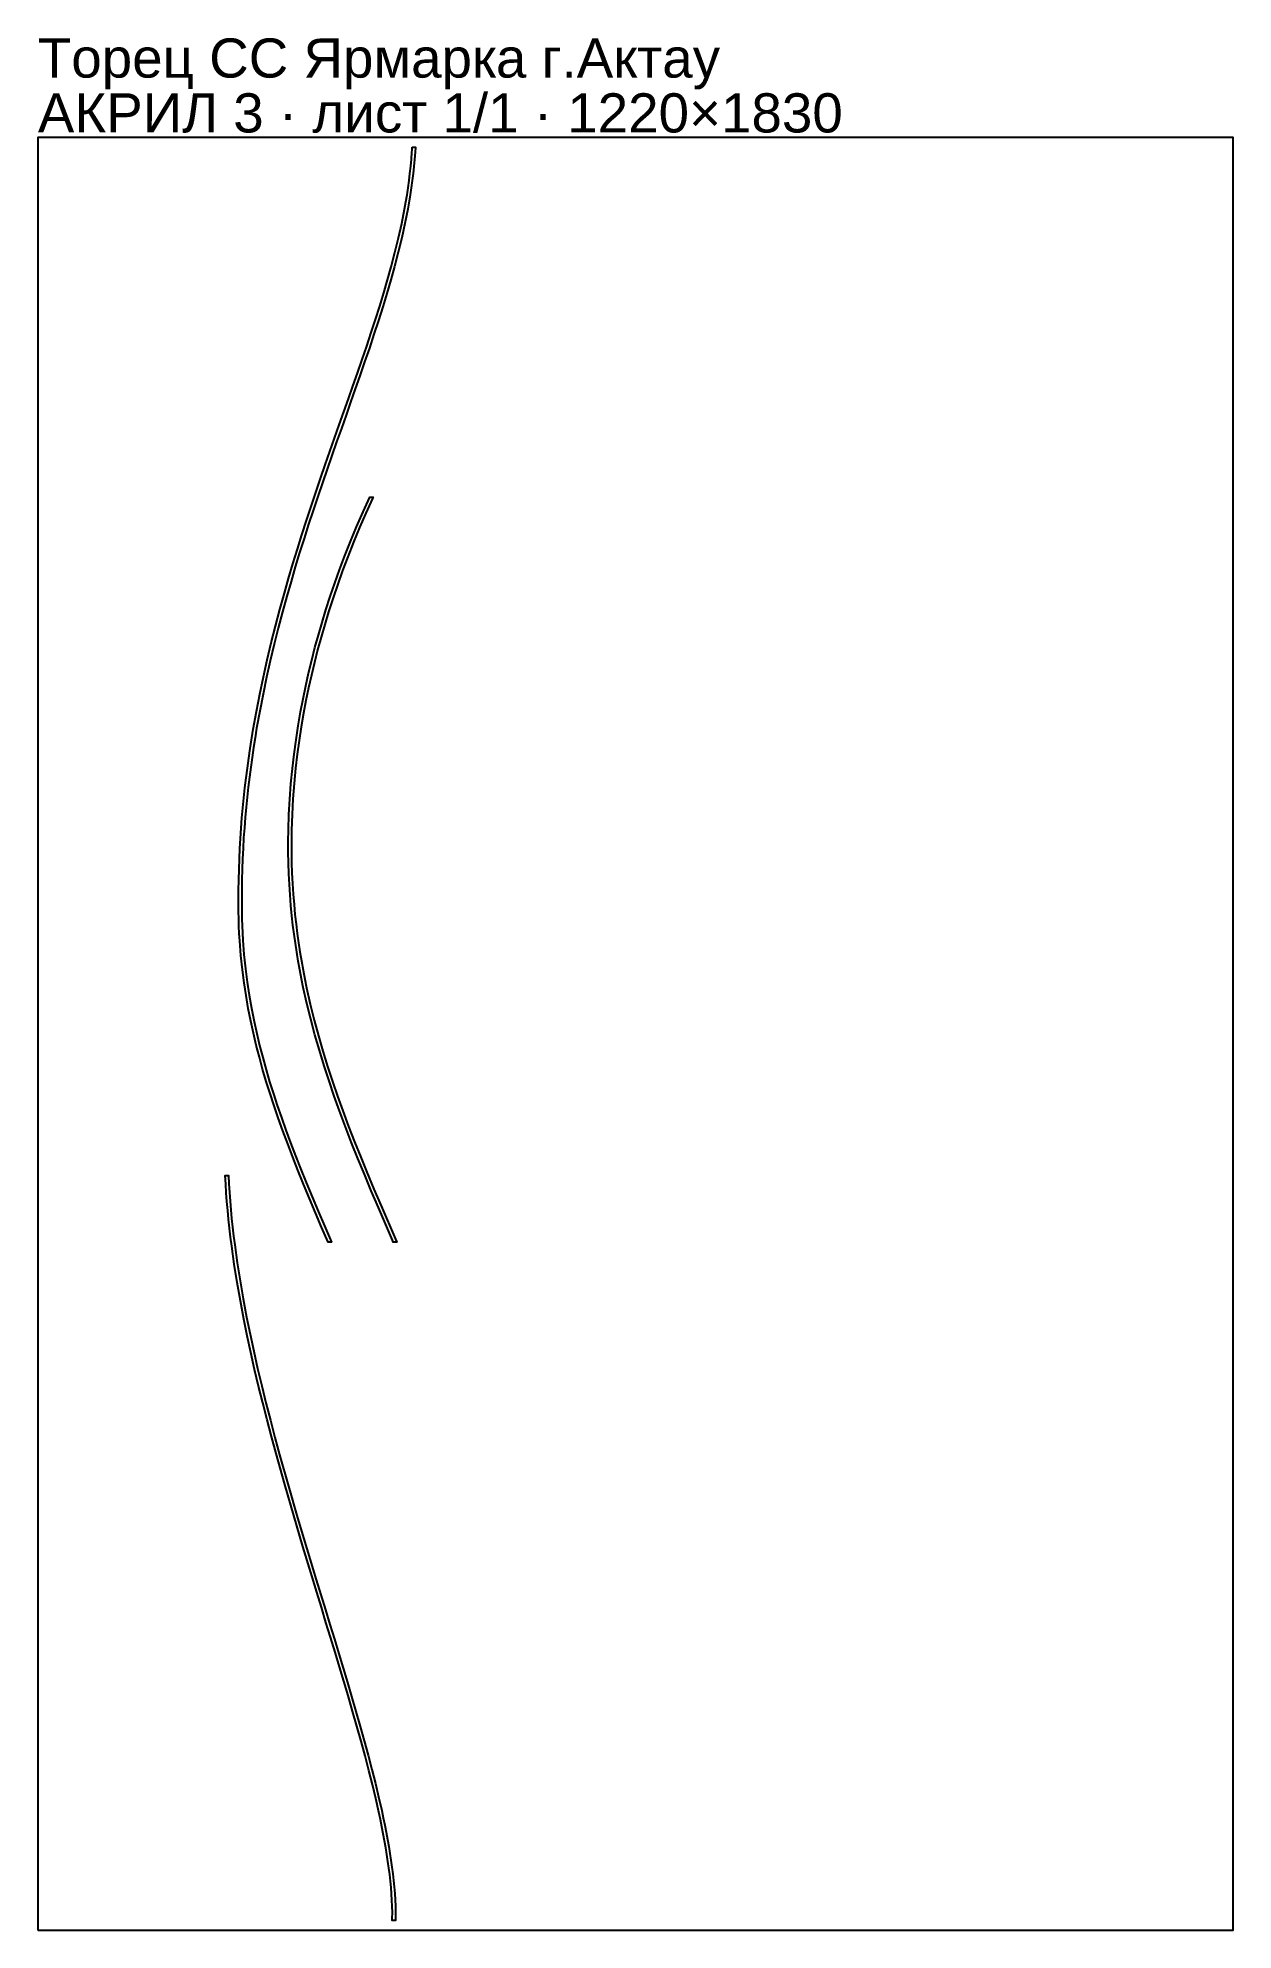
# Model space of a CAD drawing. Header units: millimetres. Extents: x 0 to 1220, y 0 to 1932.
import ezdxf

# ---------------------------------------------------------------- set-up
doc = ezdxf.new("R2010")
doc.units = ezdxf.units.MM
doc.layers.get('0').update_dxf_attribs({"linetype": 'CONTINUOUS'})
doc.layers.add('INFO', color=5, linetype='CONTINUOUS')
doc.styles.get("Standard").update_dxf_attribs({"font": 'arial.ttf'})

msp = doc.modelspace()

# ---------------------------------------------------------------- linework, layer by layer
for points in [[(0, 0), (1220, 0), (1220, 1830), (0, 1830)], [(381.892913, 1820.004198), (385.288557, 1820.004198), (384.960223, 1814.800296), (384.440651, 1807.568361), (383.797121, 1800.33167), (383.033935, 1793.089994), (382.155332, 1785.842995), (381.16548, 1778.590246), (380.068475, 1771.331238), (377.568997, 1756.792109), (374.688129, 1742.220463), (371.455891, 1727.610639), (367.901159, 1712.956742), (364.051741, 1698.252853), (360.236595, 1684.548405), (356.211276, 1670.791422), (351.99599, 1656.977707), (347.605735, 1643.088828), (343.051754, 1629.098286), (338.351267, 1615.000593), (333.521357, 1600.790656), (328.578936, 1586.463563), (323.962364, 1573.219136), (319.27812, 1559.868696), (314.538961, 1546.408831), (309.757575, 1532.836233), (304.946592, 1519.147691), (300.118589, 1505.340085), (295.286095, 1491.410375), (290.461596, 1477.355594), (285.724857, 1463.373063), (281.019883, 1449.263402), (276.358534, 1435.023927), (271.752638, 1420.651995), (267.213993, 1406.144991), (262.75437, 1391.500326), (258.385509, 1376.715426), (254.119128, 1361.787728), (249.654533, 1345.556369), (245.33678, 1329.153375), (241.180393, 1312.57553), (237.199868, 1295.819591), (233.409682, 1278.882284), (229.824292, 1261.760289), (226.458146, 1244.450241), (223.325683, 1226.948714), (221.681112, 1217.076206), (220.116671, 1207.142103), (218.634888, 1197.145777), (217.238293, 1187.086596), (215.929416, 1176.963919), (214.710793, 1166.777097), (213.584961, 1156.525476), (212.55446, 1146.208391), (211.621835, 1135.825172), (210.789636, 1125.37514), (210.060418, 1114.857611), (209.43674, 1104.271891), (208.921169, 1093.617281), (208.516277, 1082.893073), (208.224645, 1072.098555), (208.048861, 1061.233007), (208.048861, 1039.895971), (208.190885, 1032.470158), (208.430659, 1025.076521), (209.199175, 1010.375557), (210.346462, 995.772559), (211.865516, 981.246942), (213.603699, 967.809197), (215.652804, 954.404091), (218.008903, 941.015375), (220.668386, 927.626948), (223.370754, 915.33687), (226.322758, 903.021402), (229.521766, 890.668393), (232.965004, 878.265721), (236.589563, 865.998173), (240.404523, 853.784221), (244.395879, 841.625715), (248.553865, 829.510628), (253.204924, 816.504317), (258.026087, 803.519868), (263.005565, 790.542728), (268.131552, 777.558415), (274.023894, 763.00916), (280.067752, 748.412561), (286.245858, 733.748195), (292.540445, 718.995402), (299.739164, 702.204198), (296.25748, 702.204198), (289.599339, 717.734492), (283.366994, 732.340543), (277.246536, 746.864537), (271.255268, 761.326464), (265.410031, 775.746101), (260.127107, 789.11606), (254.997377, 802.482185), (250.033789, 815.860199), (245.249288, 829.265906), (241.03061, 841.596394), (236.983644, 853.975976), (233.118749, 866.417207), (229.453072, 878.90982), (226.071501, 891.183946), (222.927958, 903.413593), (220.025244, 915.610233), (217.366028, 927.785364), (214.778669, 940.880413), (212.479826, 953.978433), (210.472989, 967.094056), (208.761921, 980.242034), (207.20362, 995.00468), (206.027003, 1009.847294), (205.584082, 1017.305132), (205.239404, 1024.790808), (204.994036, 1032.306929), (204.849109, 1039.856088), (204.848861, 1039.895971), (204.848861, 1061.250165), (205.022519, 1072.034396), (205.309951, 1082.748769), (205.708639, 1093.393959), (206.216073, 1103.970636), (206.829749, 1114.479463), (207.54717, 1124.9211), (208.365841, 1135.296199), (209.283276, 1145.605405), (210.296991, 1155.849359), (211.404507, 1166.028693), (212.603347, 1176.144034), (213.891038, 1186.196001), (215.265112, 1196.185209), (216.7231, 1206.112264), (219.880956, 1225.78231), (223.087989, 1243.832355), (226.543204, 1261.677866), (230.230827, 1279.322493), (234.135076, 1296.769829), (238.24016, 1314.023417), (242.530268, 1331.086756), (246.989567, 1347.963312), (251.6022, 1364.656526), (255.952999, 1379.805373), (260.407091, 1394.805582), (264.952181, 1409.659792), (269.575944, 1424.370656), (274.266031, 1438.940842), (279.010064, 1453.373041), (283.795636, 1467.669977), (288.610309, 1481.834413), (293.373656, 1495.672794), (298.141186, 1509.387842), (302.900879, 1522.982356), (307.640679, 1536.459198), (312.348486, 1549.8213), (317.012156, 1563.071674), (321.619492, 1576.213415), (326.158238, 1589.249711), (330.953166, 1603.168477), (335.638865, 1616.973096), (340.199743, 1630.667945), (344.620066, 1644.257546), (348.883984, 1657.746738), (352.981271, 1671.159954), (356.898399, 1684.514586), (360.616874, 1697.814217), (364.517218, 1712.629359), (368.117873, 1727.385977), (371.39051, 1742.089759), (374.305773, 1756.746391), (375.619916, 1764.058752), (376.833205, 1771.361349), (377.941651, 1778.65479), (378.941193, 1785.939634), (379.827694, 1793.216379), (380.59695, 1800.485447), (381.244688, 1807.747174), (381.766574, 1815.001795), (381.892913, 1817.004198)], [(255.796308, 1123.02082), (256.329968, 1138.792381), (257.189062, 1154.529887), (258.370448, 1170.232322), (259.870965, 1185.898661), (261.547411, 1200.413826), (263.493767, 1214.89614), (265.707455, 1229.344771), (268.185886, 1243.758882), (270.688967, 1256.945036), (273.410434, 1270.100824), (276.348254, 1283.225607), (279.500383, 1296.31875), (282.81602, 1309.196291), (286.336005, 1322.041863), (290.058347, 1334.854872), (293.981047, 1347.63473), (298.42523, 1361.353821), (303.09673, 1375.033113), (307.993078, 1388.672058), (313.111978, 1402.270574), (319.098193, 1417.432115), (325.356478, 1432.54197), (331.883477, 1447.599531), (338.67584, 1462.604188), (342.201213, 1462.604188), (341.580498, 1461.261443), (334.880313, 1446.46378), (328.439424, 1431.615482), (322.261031, 1416.717148), (316.348337, 1401.769367), (311.098307, 1387.84449), (306.08273, 1373.877914), (301.304058, 1359.869737), (296.764931, 1345.820551), (292.815551, 1332.902579), (289.071907, 1319.951364), (285.53605, 1306.967506), (282.210024, 1293.95161), (279.13815, 1281.087869), (276.274161, 1268.194162), (273.619985, 1255.271076), (271.177539, 1242.3192), (268.787193, 1228.345728), (266.646759, 1214.340311), (264.758589, 1200.30368), (263.125024, 1186.236561), (261.602394, 1170.46726), (260.404438, 1154.661721), (259.534379, 1138.820933), (258.99543, 1122.94587), (258.824725, 1111.796987), (258.834718, 1100.753038), (259.021213, 1089.812406), (259.379979, 1078.973483), (259.906744, 1068.234659), (260.597201, 1057.594326), (261.447005, 1047.050872), (262.451775, 1036.60268), (263.51972, 1026.984298), (264.713871, 1017.445768), (266.030664, 1007.985519), (267.466523, 998.601987), (269.017862, 989.29361), (270.681087, 980.058829), (272.452591, 970.896089), (274.328759, 961.803836), (278.029444, 945.307335), (282.047507, 929.033114), (286.360421, 912.971607), (290.945585, 897.113246), (295.710769, 881.667316), (300.696841, 866.400368), (305.882466, 851.302031), (311.246717, 836.361074), (317.196753, 820.441248), (323.303734, 804.677364), (329.541971, 789.055808), (335.885949, 773.563049), (343.075758, 756.370443), (350.330949, 739.30349), (364.898144, 705.472689), (366.309418, 702.204188), (362.823864, 702.204188), (361.960304, 704.204188), (347.54489, 737.680149), (340.360257, 754.575001), (333.236088, 771.598254), (326.704348, 787.537503), (320.281888, 803.617634), (313.996566, 819.853322), (307.876458, 836.259326), (302.43393, 851.465368), (297.176087, 866.838517), (292.124987, 882.390467), (287.303199, 898.131761), (282.796025, 913.846433), (278.556013, 929.763438), (274.605075, 945.891803), (270.965052, 962.240526), (269.142238, 971.13413), (267.419174, 980.095562), (265.799231, 989.126218), (264.285769, 998.22749), (262.882139, 1007.400774), (261.591682, 1016.647463), (260.417725, 1025.968953), (259.363588, 1035.366643), (258.330596, 1045.969628), (257.456324, 1056.670529), (256.745334, 1067.470931), (256.202146, 1078.372419), (255.831238, 1089.376573), (255.637043, 1100.48497), (255.623951, 1111.699192)], [(365.00821, 12.004198), (364.983128, 10.004198), (361.782876, 10.004198), (361.808462, 12.044327), (361.814694, 18.168423), (361.684766, 24.375082), (361.424238, 30.665404), (361.038209, 37.040493), (360.531331, 43.501881), (359.907976, 50.050022), (359.172295, 56.684837), (358.328207, 63.406277), (357.379427, 70.214295), (356.329481, 77.108839), (355.18173, 84.089838), (353.939384, 91.157198), (352.605523, 98.310794), (351.183107, 105.550469), (349.675048, 112.875783), (348.084334, 120.285536), (344.920675, 134.267056), (341.50059, 148.526805), (337.84209, 163.056309), (333.962751, 177.847062), (329.87979, 192.890511), (325.610119, 208.178057), (321.170492, 223.700756), (316.57815, 239.447305), (312.247765, 254.072677), (307.816886, 268.866735), (303.298756, 283.82015), (298.706564, 298.923593), (294.053444, 314.167736), (289.352484, 329.543248), (284.616732, 345.0408), (279.859197, 360.651062), (270.464384, 391.72681), (261.135738, 423.129099), (251.974756, 454.777393), (243.082502, 486.590777), (238.442952, 503.753418), (233.925958, 520.927782), (229.547049, 538.101225), (225.321698, 555.261099), (221.265309, 572.394754), (217.393217, 589.489547), (213.720727, 606.532643), (210.263244, 623.510273), (206.669587, 642.405209), (203.385166, 661.181673), (200.430882, 679.820258), (197.827353, 698.301485), (196.663478, 707.476987), (195.594873, 716.60582), (194.624019, 725.685539), (193.753369, 734.713696), (192.98535, 743.687848), (192.322359, 752.605553), (191.766765, 761.464376), (191.320903, 770.26189), (191.314568, 770.404198), (194.517737, 770.404198), (194.956281, 761.739925), (195.501868, 753.014255), (196.152281, 744.229577), (196.905268, 735.388285), (197.758547, 726.492781), (198.709804, 717.545468), (199.756697, 708.54875), (200.896858, 699.50503), (203.447376, 681.286193), (206.341917, 662.908134), (209.5607, 644.389959), (213.083641, 625.750688), (216.609781, 608.349614), (220.364198, 590.875532), (224.330252, 573.343537), (228.49139, 555.76771), (232.831023, 538.161881), (237.332479, 520.539874), (241.979007, 502.915498), (246.753783, 485.302545), (255.787493, 453.077108), (265.090961, 421.021178), (274.558826, 389.219314), (284.085343, 357.755302), (288.771263, 342.392687), (293.433632, 327.139972), (298.059985, 312.006056), (302.637827, 296.999826), (307.15462, 282.130156), (311.597781, 267.405906), (315.954678, 252.835919), (320.212622, 238.429022), (324.670856, 223.113165), (328.983649, 208.007487), (333.135156, 193.122016), (337.109952, 178.464647), (340.89244, 164.04299), (344.466738, 149.864559), (347.816625, 135.936762), (350.925473, 122.26691), (352.552657, 114.737202), (354.096044, 107.291683), (355.552519, 99.931525), (356.919033, 92.657162), (358.192506, 85.468611), (359.369724, 78.365837), (360.447332, 71.348762), (361.421805, 64.417263), (362.289432, 57.571184), (363.04629, 50.81034), (363.688222, 44.134536), (364.210804, 37.543587), (364.609354, 31.036801), (364.878867, 24.612291), (365.013831, 18.268582)]]:
    msp.add_lwpolyline(points, close=True)

# ---------------------------------------------------------------- texts
at = {"layer": 'INFO'}
for s, p in [('Торец СС Ярмарка г.Актау', (0, 1891)), ('АКРИЛ 3 · лист 1/1 · 1220×1830', (0, 1835))]:
    msp.add_text(s, height=40, dxfattribs=at).set_placement(p)

doc.saveas('drawing.dxf')
